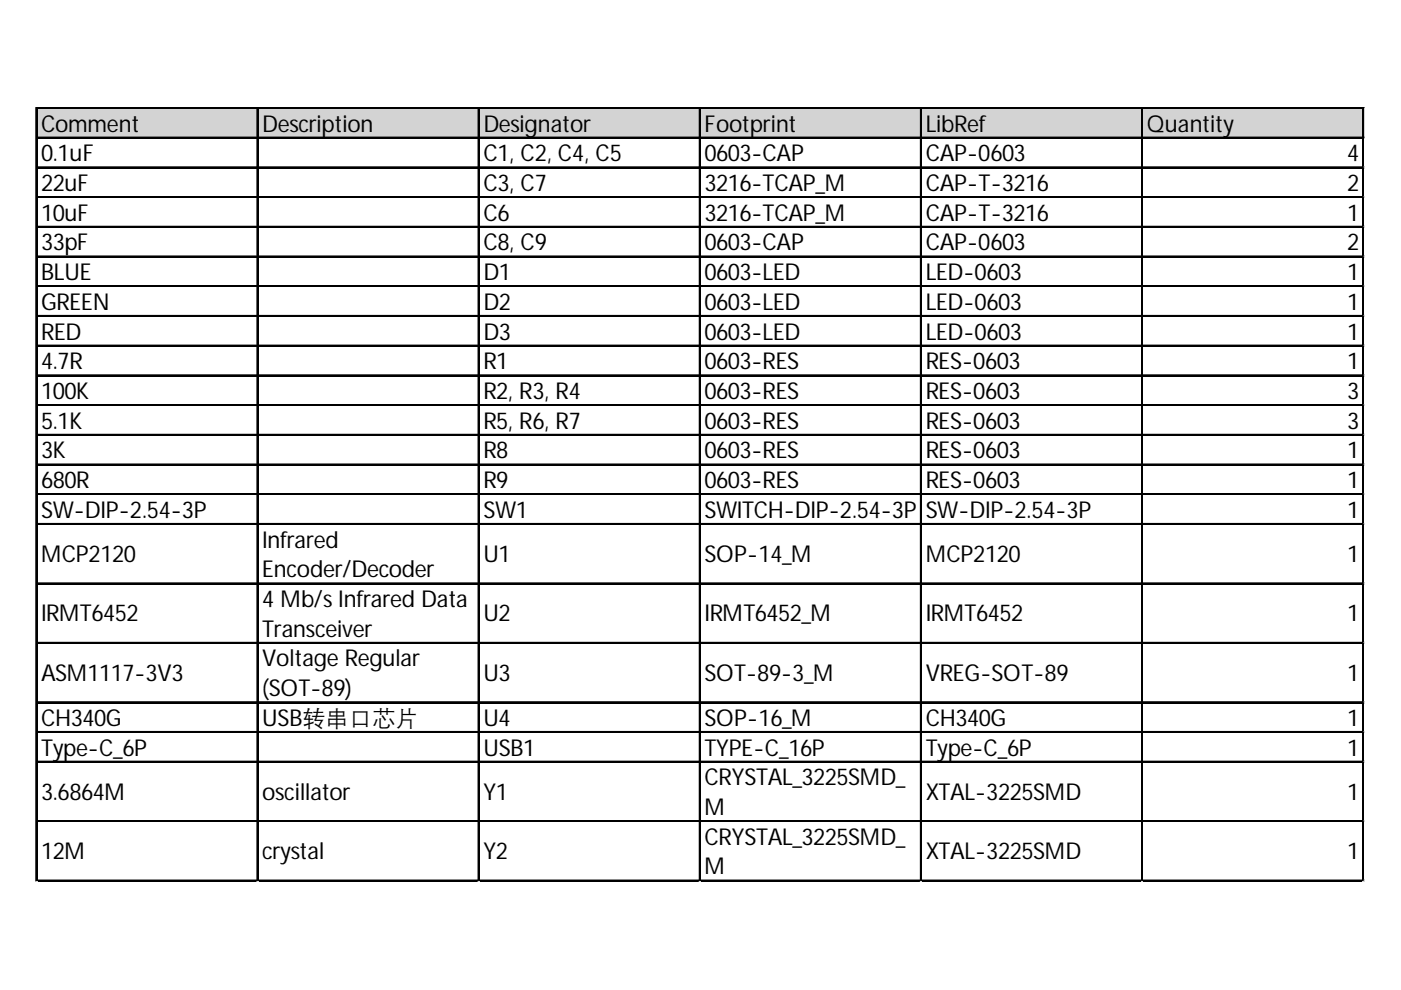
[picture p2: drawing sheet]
<svg xmlns="http://www.w3.org/2000/svg" width="297mm" height="210mm" viewBox="0 0 297 210" stroke-linecap="round" stroke-linejoin="round" font-family="sans-serif">
<defs><g id="words">
<g font-size="4.9">
<text x="8.7" y="27.9">Comment</text>
<text x="55.6" y="27.9">Description</text>
<text x="102.5" y="27.9">Designator</text>
<text x="149.4" y="27.9">Footprint</text>
<text x="196.3" y="27.9">LibRef</text>
<text x="243.1" y="27.9">Quantity</text>
<text x="8.7" y="34.2">0.1uF</text>
<text x="102.5" y="34.2">C1, C2, C4, C5</text>
<text x="149.4" y="34.2">0603-CAP</text>
<text x="196.3" y="34.2">CAP-0603</text>
<text x="285.6" y="34.2">4</text>
<text x="8.7" y="40.5">22uF</text>
<text x="102.5" y="40.5">C3, C7</text>
<text x="149.4" y="40.5">3216-TCAP_M</text>
<text x="196.3" y="40.5">CAP-T-3216</text>
<text x="285.6" y="40.5">2</text>
<text x="8.7" y="46.8">10uF</text>
<text x="102.5" y="46.8">C6</text>
<text x="149.4" y="46.8">3216-TCAP_M</text>
<text x="196.3" y="46.8">CAP-T-3216</text>
<text x="285.6" y="46.8">1</text>
<text x="8.7" y="53.1">33pF</text>
<text x="102.5" y="53.1">C8, C9</text>
<text x="149.4" y="53.1">0603-CAP</text>
<text x="196.3" y="53.1">CAP-0603</text>
<text x="285.6" y="53.1">2</text>
<text x="8.7" y="59.4">BLUE</text>
<text x="102.5" y="59.4">D1</text>
<text x="149.4" y="59.4">0603-LED</text>
<text x="196.3" y="59.4">LED-0603</text>
<text x="285.6" y="59.4">1</text>
<text x="8.7" y="65.7">GREEN</text>
<text x="102.5" y="65.7">D2</text>
<text x="149.4" y="65.7">0603-LED</text>
<text x="196.3" y="65.7">LED-0603</text>
<text x="285.6" y="65.7">1</text>
<text x="8.7" y="72">RED</text>
<text x="102.5" y="72">D3</text>
<text x="149.4" y="72">0603-LED</text>
<text x="196.3" y="72">LED-0603</text>
<text x="285.6" y="72">1</text>
<text x="8.7" y="78.3">4.7R</text>
<text x="102.5" y="78.3">R1</text>
<text x="149.4" y="78.3">0603-RES</text>
<text x="196.3" y="78.3">RES-0603</text>
<text x="285.6" y="78.3">1</text>
<text x="8.7" y="84.6">100K</text>
<text x="102.5" y="84.6">R2, R3, R4</text>
<text x="149.4" y="84.6">0603-RES</text>
<text x="196.3" y="84.6">RES-0603</text>
<text x="285.6" y="84.6">3</text>
<text x="8.7" y="90.9">5.1K</text>
<text x="102.5" y="90.9">R5, R6, R7</text>
<text x="149.4" y="90.9">0603-RES</text>
<text x="196.3" y="90.9">RES-0603</text>
<text x="285.6" y="90.9">3</text>
<text x="8.7" y="97.2">3K</text>
<text x="102.5" y="97.2">R8</text>
<text x="149.4" y="97.2">0603-RES</text>
<text x="196.3" y="97.2">RES-0603</text>
<text x="285.6" y="97.2">1</text>
<text x="8.7" y="103.5">680R</text>
<text x="102.5" y="103.5">R9</text>
<text x="149.4" y="103.5">0603-RES</text>
<text x="196.3" y="103.5">RES-0603</text>
<text x="285.6" y="103.5">1</text>
<text x="8.7" y="109.8">SW-DIP-2.54-3P</text>
<text x="102.5" y="109.8">SW1</text>
<text x="149.4" y="109.8">SWITCH-DIP-2.54-3P</text>
<text x="196.3" y="109.8">SW-DIP-2.54-3P</text>
<text x="285.6" y="109.8">1</text>
<text x="8.7" y="119.1">MCP2120</text>
<text x="55.6" y="116.1">Infrared</text>
<text x="102.5" y="119.1">U1</text>
<text x="149.4" y="119.1">SOP-14_M</text>
<text x="196.3" y="119.1">MCP2120</text>
<text x="285.6" y="119.1">1</text>
<text x="55.6" y="122.4">Encoder/Decoder</text>
<text x="8.7" y="131.7">IRMT6452</text>
<text x="55.6" y="128.7">4Mb/sInfrared Data</text>
<text x="102.5" y="131.7">U2</text>
<text x="149.4" y="131.7">IRMT6452_M</text>
<text x="196.3" y="131.7">IRMT6452</text>
<text x="285.6" y="131.7">1</text>
<text x="55.6" y="135">Transceiver</text>
<text x="55.6" y="141.3">Voltage Regular</text>
<text x="8.7" y="144.3">ASM1117-3V3</text>
<text x="55.6" y="147.6">(SOT-89)</text>
<text x="102.5" y="144.3">U3</text>
<text x="149.4" y="144.3">SOT-89-3_M</text>
<text x="196.3" y="144.3">VREG-SOT-89</text>
<text x="285.6" y="144.3">1</text>
<text x="8.7" y="153.9">CH340G</text>
<text x="55.6" y="153.9">USB转串口芯片</text>
<text x="102.5" y="153.9">U4</text>
<text x="149.4" y="153.9">SOP-16_M</text>
<text x="196.3" y="153.9">CH340G</text>
<text x="285.6" y="153.9">1</text>
<text x="8.7" y="160.2">Type-C_6P</text>
<text x="102.5" y="160.2">USB1</text>
<text x="149.4" y="160.2">TYPE-C_16P</text>
<text x="196.3" y="160.2">Type-C_6P</text>
<text x="285.6" y="160.2">1</text>
<text x="149.4" y="166.5">CRYSTAL_3225SMD_</text>
<text x="8.7" y="169.5">3.6864M</text>
<text x="55.6" y="169.5">oscillator</text>
<text x="102.5" y="169.5">Y1</text>
<text x="149.4" y="172.8">M</text>
<text x="196.3" y="169.5">XTAL-3225SMD</text>
<text x="285.6" y="169.5">1</text>
<text x="149.4" y="179.1">CRYSTAL_3225SMD_</text>
<text x="8.7" y="182.1">12M</text>
<text x="55.6" y="182.1">crystal</text>
<text x="102.5" y="182.1">Y2</text>
<text x="149.4" y="185.4">M</text>
<text x="196.3" y="182.1">XTAL-3225SMD</text>
<text x="285.6" y="182.1">1</text>
</g>
</g></defs>
<path d="M7.8 23h281.5v6.4h-281.5z" fill="#d3d3d3"/>
<g fill="none" stroke="#000" stroke-width=".27">
<path d="M7.6 22.8v164.1M7.8 22.8v164.1M7.9 22.8h281.3M7.9 22.9h281.3M7.9 29.1h281.3M7.9 29.2h281.3M7.9 35.4h281.3M7.9 35.5h281.3M54.5 23.1v163.8M54.6 23.1v163.8M101.4 23.1v163.8M101.5 23.1v163.8"/>
<path d="M148.3 23.1v163.8M148.4 23.1v163.8M195.2 23.1v163.8M195.3 23.1v163.8M242.1 23.1v163.8M242.2 23.1v163.8M288.9 23.1v163.8M289.1 23.1v163.8M7.9 41.7h281.3M7.9 41.8h281.3M7.9 48h281.3M7.9 48.1h281.3"/>
<path d="M7.9 54.3h281.3M7.9 54.4h281.3M7.9 60.6h281.3M7.9 60.7h281.3M7.9 66.9h281.3M7.9 67h281.3M7.9 73.2h281.3M7.9 73.3h281.3M7.9 79.5h281.3M7.9 79.6h281.3M7.9 85.8h281.3M7.9 85.9h281.3"/>
<path d="M7.9 92.1h281.3M7.9 92.2h281.3M7.9 98.4h281.3M7.9 98.5h281.3M7.9 104.7h281.3M7.9 104.8h281.3M7.9 111h281.3M7.9 111.1h281.3M7.9 123.6h281.3M7.9 123.7h281.3M7.9 136.2h281.3M7.9 136.3h281.3"/>
<path d="M7.9 148.8h281.3M7.9 149h281.3M7.9 155.1h281.3M7.9 155.3h281.3M7.9 161.4h281.3M7.9 161.6h281.3M7.9 174h281.3M7.9 174.2h281.3M7.9 186.6h281.3M7.9 186.8h281.3"/>
</g>
<path d="M7.6 186.9h.1" fill="none" stroke="#d4d4d4" stroke-width=".27"/>
<path d="M7.6 186.9h.3z" fill="#d4d4d4"/>
<path d="M54.5 186.9h.1" fill="none" stroke="#d4d4d4" stroke-width=".27"/>
<path d="M54.5 186.9h.3z" fill="#d4d4d4"/>
<path d="M101.4 186.9h.1" fill="none" stroke="#d4d4d4" stroke-width=".27"/>
<path d="M101.4 186.9h.3z" fill="#d4d4d4"/>
<path d="M148.3 186.9h.1" fill="none" stroke="#d4d4d4" stroke-width=".27"/>
<path d="M148.3 186.9h.3z" fill="#d4d4d4"/>
<path d="M195.2 186.9h.1" fill="none" stroke="#d4d4d4" stroke-width=".27"/>
<path d="M195.2 186.9h.2z" fill="#d4d4d4"/>
<path d="M242.1 186.9h.1" fill="none" stroke="#d4d4d4" stroke-width=".27"/>
<path d="M242.1 186.9h.2z" fill="#d4d4d4"/>
<path d="M288.9 186.9h.1" fill="none" stroke="#d4d4d4" stroke-width=".27"/>
<path d="M288.9 186.9h.3z" fill="#d4d4d4"/>
<path d="M289.2 35.4h.1" fill="none" stroke="#d4d4d4" stroke-width=".27"/>
<path d="M289.2 35.4l.1 .3z" fill="#d4d4d4"/>
<path d="M289.2 41.7h.1" fill="none" stroke="#d4d4d4" stroke-width=".27"/>
<path d="M289.2 41.7l.1 .3z" fill="#d4d4d4"/>
<path d="M289.2 48h.1" fill="none" stroke="#d4d4d4" stroke-width=".27"/>
<path d="M289.2 48l.1 .3z" fill="#d4d4d4"/>
<path d="M289.2 54.3h.1" fill="none" stroke="#d4d4d4" stroke-width=".27"/>
<path d="M289.2 54.3l.1 .3z" fill="#d4d4d4"/>
<path d="M289.2 60.6h.1" fill="none" stroke="#d4d4d4" stroke-width=".27"/>
<path d="M289.2 60.6l.1 .3z" fill="#d4d4d4"/>
<path d="M289.2 66.9h.1" fill="none" stroke="#d4d4d4" stroke-width=".27"/>
<path d="M289.2 66.9l.1 .3z" fill="#d4d4d4"/>
<path d="M289.2 73.2h.1" fill="none" stroke="#d4d4d4" stroke-width=".27"/>
<path d="M289.2 73.2l.1 .3z" fill="#d4d4d4"/>
<path d="M289.2 79.5h.1" fill="none" stroke="#d4d4d4" stroke-width=".27"/>
<path d="M289.2 79.5l.1 .3z" fill="#d4d4d4"/>
<path d="M289.2 85.8h.1" fill="none" stroke="#d4d4d4" stroke-width=".27"/>
<path d="M289.2 85.8l.1 .3z" fill="#d4d4d4"/>
<path d="M289.2 92.1h.1" fill="none" stroke="#d4d4d4" stroke-width=".27"/>
<path d="M289.2 92.1l.1 .3z" fill="#d4d4d4"/>
<path d="M289.2 98.4h.1" fill="none" stroke="#d4d4d4" stroke-width=".27"/>
<path d="M289.2 98.4l.1 .3z" fill="#d4d4d4"/>
<path d="M289.2 104.7h.1" fill="none" stroke="#d4d4d4" stroke-width=".27"/>
<path d="M289.2 104.7l.1 .3z" fill="#d4d4d4"/>
<path d="M289.2 111h.1" fill="none" stroke="#d4d4d4" stroke-width=".27"/>
<path d="M289.2 111l.1 .3z" fill="#d4d4d4"/>
<path d="M289.2 123.6h.1" fill="none" stroke="#d4d4d4" stroke-width=".27"/>
<path d="M289.2 123.6l.1 .3z" fill="#d4d4d4"/>
<path d="M289.2 136.2h.1" fill="none" stroke="#d4d4d4" stroke-width=".27"/>
<path d="M289.2 136.2l.1 .3z" fill="#d4d4d4"/>
<path d="M289.2 148.8h.1" fill="none" stroke="#d4d4d4" stroke-width=".27"/>
<path d="M289.2 148.8l.1 .3z" fill="#d4d4d4"/>
<path d="M289.2 155.1h.1" fill="none" stroke="#d4d4d4" stroke-width=".27"/>
<path d="M289.2 155.1l.1 .3z" fill="#d4d4d4"/>
<path d="M289.2 161.4h.1" fill="none" stroke="#d4d4d4" stroke-width=".27"/>
<path d="M289.2 161.4l.1 .3z" fill="#d4d4d4"/>
<path d="M289.2 174h.1" fill="none" stroke="#d4d4d4" stroke-width=".27"/>
<path d="M289.2 174l.1 .3z" fill="#d4d4d4"/>
<path d="M289.2 186.6h.1" fill="none" stroke="#d4d4d4" stroke-width=".27"/>
<path d="M289.2 186.6l.1 .3z" fill="#d4d4d4"/>
<use href="#words"/>
</svg>
